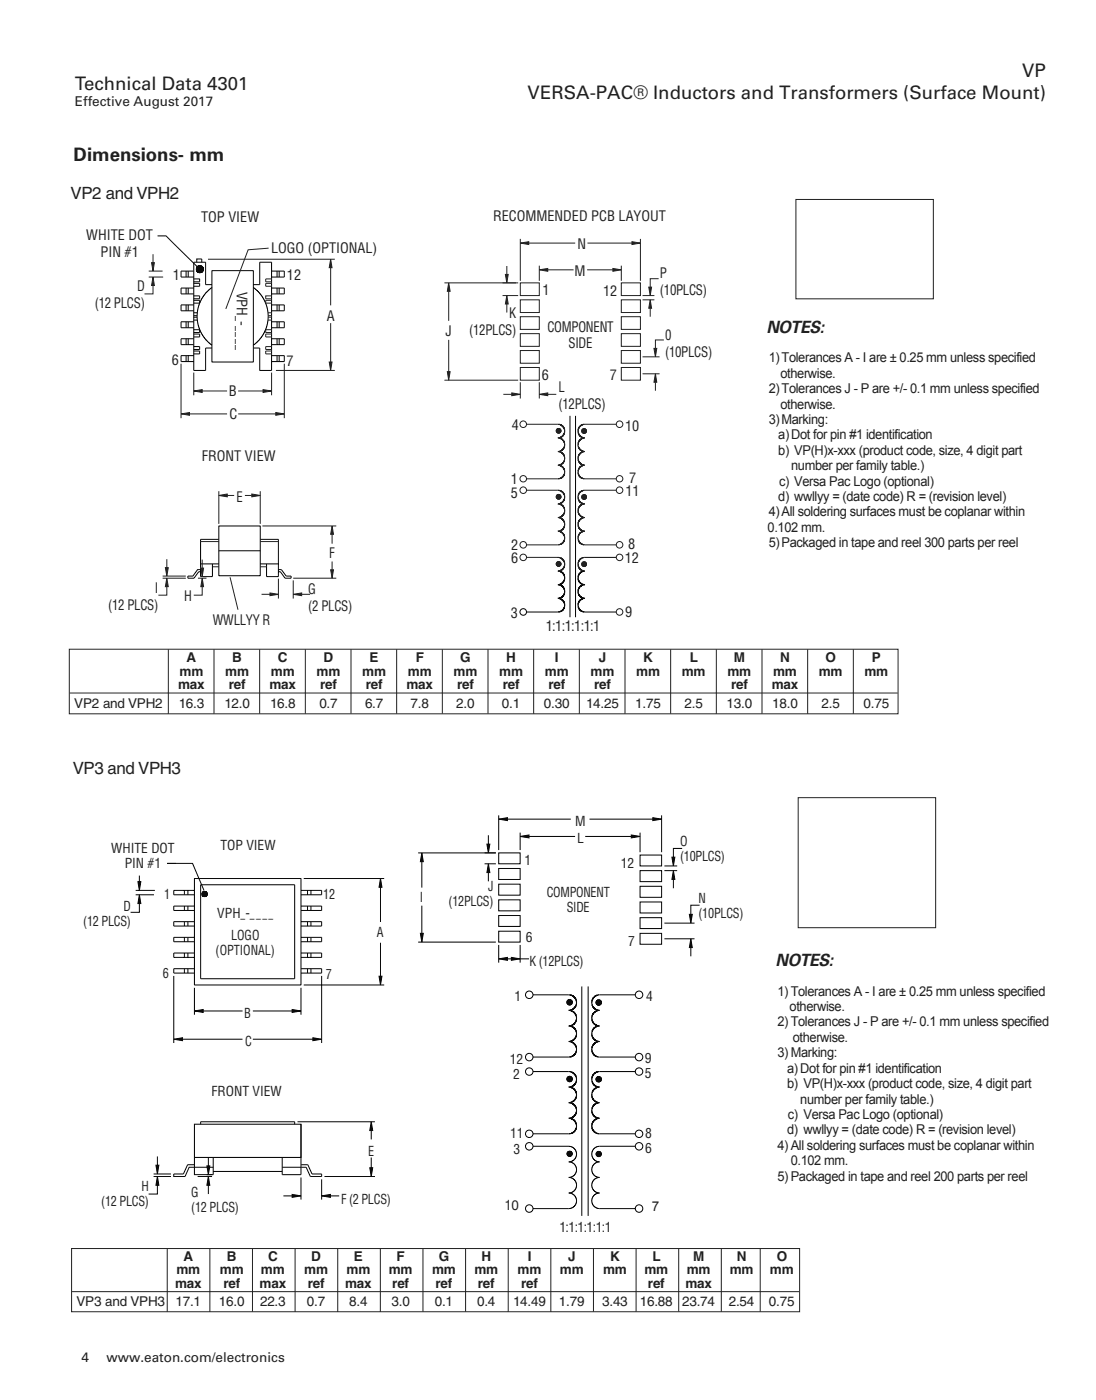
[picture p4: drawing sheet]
<svg xmlns="http://www.w3.org/2000/svg" width="229mm" height="292mm" viewBox="0 0 229 292" stroke-linecap="round" stroke-linejoin="round" font-family="sans-serif">
<defs><g id="words">
<g font-size="3.9" fill="#231f20">
<text x="213.2" y="16.1">VP</text>
<text x="15.6" y="18.7">Technical Data 4301</text>
<text x="110.1" y="20.7">VERSA-PAC® Inductors and Transformers (Surface Mount)</text>
<text x="15.4" y="33.6">Dimensions- mm</text>
</g>
<g font-size="3.5" fill="#231f20">
<text x="14.7" y="41.4">VP2 and VPH2</text>
<text x="159.9" y="69.5">NOTES:</text>
<text x="15.2" y="161.4">VP3 and VPH3</text>
<text x="161.8" y="201.6">NOTES:</text>
</g>
<g font-size="3" fill="#231f20">
<text x="42" y="46.2">TOP VIEW</text>
<text x="102.8" y="46.1">RECOMMENDED PCB LAYOUT</text>
<text x="18" y="50.2">WHITE DOT</text>
<text x="21" y="53.6">PIN #1</text>
<text x="56.5" y="52.7">LOGO (OPTIONAL)</text>
<text x="120.4" y="52">N</text>
<text x="36.1" y="58.4">1</text>
<text x="59.9" y="58.4">12</text>
<text x="119.9" y="57.6">M</text>
<text x="137.6" y="58.1">P</text>
<text x="19.8" y="64.3">(12 PLCS)</text>
<text x="28.6" y="60.8">D</text>
<text x="49.4" y="60.8" transform="rotate(90 49.4 60.8)">VPH_-____</text>
<text x="113.2" y="61.5">1</text>
<text x="125.8" y="61.7">12</text>
<text x="137.6" y="61.5">(10PLCS)</text>
<text x="68.1" y="66.9">A</text>
<text x="92.9" y="70.2">J</text>
<text x="97.9" y="69.8">(12PLCS)</text>
<text x="106.2" y="66.4">K</text>
<text x="114.2" y="69.2">COMPONENT</text>
<text x="138.7" y="71">0</text>
<text x="35.8" y="76.2">6</text>
<text x="59.8" y="76.3">7</text>
<text x="118.6" y="72.6">SIDE</text>
<text x="138.7" y="74.4">(10PLCS)</text>
<text x="47.8" y="82.6">B</text>
<text x="113" y="79.3">6</text>
<text x="116.5" y="81.8">L</text>
<text x="127.2" y="79.4">7</text>
<text x="47.8" y="87.5">C</text>
<text x="106.8" y="89.7">4</text>
<text x="116.5" y="85.3">(12PLCS)</text>
<text x="130.4" y="89.8">10</text>
<text x="42.1" y="96.2">FRONT VIEW</text>
<text x="106.5" y="101">1</text>
<text x="131.2" y="100.8">7</text>
<text x="49.3" y="104.7">E</text>
<text x="106.5" y="103.8">5</text>
<text x="130.5" y="103.6">11</text>
<text x="68.7" y="116.5">F</text>
<text x="106.6" y="114.7">2</text>
<text x="106.6" y="117.5">6</text>
<text x="130.3" y="117.4">12</text>
<text x="131" y="114.6">8</text>
<text x="32.3" y="123.8">I</text>
<text x="38.4" y="125.5">H</text>
<text x="64.3" y="123.9">G</text>
<text x="22.6" y="127.2">(12 PLCS)</text>
<text x="44.4" y="130.4">WWLLYY R</text>
<text x="64.3" y="127.4">(2 PLCS)</text>
<text x="106.5" y="128.9">3</text>
<text x="113.8" y="131.6">1:1:1:1:1:1</text>
<text x="130.4" y="128.8">9</text>
</g>
<g font-size="2.8" fill="#231f20">
<text x="15.6" y="22.1">Effective August 2017</text>
<text x="37.2" y="143.8">max</text>
<text x="37.5" y="141">mm</text>
<text x="38.9" y="138.2">A</text>
<text x="47" y="141">mm</text>
<text x="47.7" y="143.8">ref</text>
<text x="48.4" y="138.2">B</text>
<text x="56.2" y="143.8">max</text>
<text x="56.5" y="141">mm</text>
<text x="58" y="138.2">C</text>
<text x="66" y="141">mm</text>
<text x="66.8" y="143.8">ref</text>
<text x="67.5" y="138.2">D</text>
<text x="75.6" y="141">mm</text>
<text x="76.3" y="143.8">ref</text>
<text x="77.1" y="138.2">E</text>
<text x="84.8" y="143.8">max</text>
<text x="85.1" y="141">mm</text>
<text x="86.7" y="138.2">F</text>
<text x="94.6" y="141">mm</text>
<text x="95.3" y="143.8">ref</text>
<text x="96" y="138.2">G</text>
<text x="104.1" y="141">mm</text>
<text x="104.9" y="143.8">ref</text>
<text x="105.6" y="138.2">H</text>
<text x="113.6" y="141">mm</text>
<text x="114.4" y="143.8">ref</text>
<text x="115.8" y="138.2">I</text>
<text x="123.2" y="141">mm</text>
<text x="123.9" y="143.8">ref</text>
<text x="124.9" y="138.2">J</text>
<text x="132.7" y="141">mm</text>
<text x="134.2" y="138.2">K</text>
<text x="142.2" y="141">mm</text>
<text x="143.9" y="138.2">L</text>
<text x="151.7" y="141">mm</text>
<text x="152.5" y="143.8">ref</text>
<text x="153.1" y="138.2">M</text>
<text x="161" y="143.8">max</text>
<text x="161.3" y="141">mm</text>
<text x="162.7" y="138.2">N</text>
<text x="170.8" y="141">mm</text>
<text x="172.2" y="138.2">O</text>
<text x="180.3" y="141">mm</text>
<text x="181.9" y="138.2">P</text>
<text x="15.5" y="147.7">VP2 and VPH2</text>
<text x="37.3" y="147.7">16.3</text>
<text x="46.8" y="147.7">12.0</text>
<text x="56.3" y="147.7">16.8</text>
<text x="66.6" y="147.7">0.7</text>
<text x="76.1" y="147.7">6.7</text>
<text x="85.7" y="147.7">7.8</text>
<text x="95.2" y="147.7">2.0</text>
<text x="104.7" y="147.7">0.1</text>
<text x="113.5" y="147.7">0.30</text>
<text x="122.2" y="147.7">14.25</text>
<text x="132.5" y="147.7">1.75</text>
<text x="142.8" y="147.7">2.5</text>
<text x="151.6" y="147.7">13.0</text>
<text x="161.1" y="147.7">18.0</text>
<text x="171.4" y="147.7">2.5</text>
<text x="180.1" y="147.7">0.75</text>
<text x="120" y="172.3">M</text>
<text x="23.2" y="178.1">WHITE DOT</text>
<text x="46" y="177.4">TOP VIEW</text>
<text x="120.4" y="175.9">L</text>
<text x="141.8" y="176.5">O</text>
<text x="141.8" y="179.6">(10PLCS)</text>
<text x="26" y="181.2">PIN #1</text>
<text x="101.8" y="185.9">J</text>
<text x="109.4" y="180.4">1</text>
<text x="129.5" y="181.1">12</text>
<text x="25.8" y="190.1">D</text>
<text x="34.3" y="187.7">1</text>
<text x="45.3" y="191.5">VPH_-____</text>
<text x="67.4" y="187.5">12</text>
<text x="87.6" y="188.3">I</text>
<text x="93.6" y="189">(12PLCS)</text>
<text x="114" y="187.1">COMPONENT</text>
<text x="118.2" y="190.2">SIDE</text>
<text x="145.7" y="188.5">N</text>
<text x="145.7" y="191.6">(10PLCS)</text>
<text x="17.4" y="193.2">(12 PLCS)</text>
<text x="48.2" y="196.1">LOGO</text>
<text x="78.6" y="195.5">A</text>
<text x="109.7" y="196.5">6</text>
<text x="131" y="197.5">7</text>
<text x="45" y="199.2">(OPTIONAL)</text>
<text x="110.4" y="201.5">K (12PLCS)</text>
<text x="34" y="204.1">6</text>
<text x="67.9" y="204.2">7</text>
<text x="107.3" y="208.9">1</text>
<text x="134.8" y="208.8">4</text>
<text x="50.9" y="212.5">B</text>
<text x="51.1" y="218.2">C</text>
<text x="106.3" y="221.9">12</text>
<text x="134.5" y="221.7">9</text>
<text x="107" y="225.1">2</text>
<text x="134.5" y="224.9">5</text>
<text x="44.1" y="228.7">FRONT VIEW</text>
<text x="106.4" y="237.5">11</text>
<text x="134.6" y="237.3">8</text>
<text x="76.8" y="241.1">E</text>
<text x="107.1" y="240.7">3</text>
<text x="134.6" y="240.5">6</text>
<text x="21.1" y="251.6">(12 PLCS)</text>
<text x="29.5" y="248.5">H</text>
<text x="39.9" y="249.7">G</text>
<text x="71.1" y="251.2">F (2 PLCS)</text>
<text x="39.9" y="252.8">(12 PLCS)</text>
<text x="105.3" y="252.4">10</text>
<text x="116.7" y="257.1">1:1:1:1:1:1</text>
<text x="136" y="252.6">7</text>
<text x="38.3" y="263.1">A</text>
<text x="47.3" y="263.1">B</text>
<text x="55.9" y="263.1">C</text>
<text x="64.9" y="263.1">D</text>
<text x="73.8" y="263.1">E</text>
<text x="82.7" y="263.1">F</text>
<text x="91.5" y="263.1">G</text>
<text x="100.4" y="263.1">H</text>
<text x="110.1" y="263.1">I</text>
<text x="118.5" y="263.1">J</text>
<text x="127.3" y="263.1">K</text>
<text x="136.1" y="263.1">L</text>
<text x="144.6" y="263.1">M</text>
<text x="153.7" y="263.1">N</text>
<text x="162" y="263.1">O</text>
<text x="36.5" y="268.7">max</text>
<text x="36.8" y="265.9">mm</text>
<text x="45.9" y="265.9">mm</text>
<text x="46.6" y="268.7">ref</text>
<text x="54.1" y="268.7">max</text>
<text x="54.4" y="265.9">mm</text>
<text x="63.5" y="265.9">mm</text>
<text x="64.2" y="268.7">ref</text>
<text x="72" y="268.7">max</text>
<text x="72.3" y="265.9">mm</text>
<text x="81.1" y="265.9">mm</text>
<text x="81.8" y="268.7">ref</text>
<text x="90.1" y="265.9">mm</text>
<text x="90.8" y="268.7">ref</text>
<text x="98.9" y="265.9">mm</text>
<text x="99.7" y="268.7">ref</text>
<text x="108" y="265.9">mm</text>
<text x="108.7" y="268.7">ref</text>
<text x="116.8" y="265.9">mm</text>
<text x="125.8" y="265.9">mm</text>
<text x="134.4" y="265.9">mm</text>
<text x="135.2" y="268.7">ref</text>
<text x="143" y="268.7">max</text>
<text x="143.3" y="265.9">mm</text>
<text x="152.2" y="265.9">mm</text>
<text x="160.6" y="265.9">mm</text>
<text x="16" y="272.6">VP3 and VPH3</text>
<text x="36.6" y="272.6">17.1</text>
<text x="45.7" y="272.6">16.0</text>
<text x="54.2" y="272.6">22.3</text>
<text x="64" y="272.6">0.7</text>
<text x="72.8" y="272.6">8.4</text>
<text x="81.7" y="272.6">3.0</text>
<text x="90.7" y="272.6">0.1</text>
<text x="99.5" y="272.6">0.4</text>
<text x="107" y="272.6">14.49</text>
<text x="116.6" y="272.6">1.79</text>
<text x="125.6" y="272.6">3.43</text>
<text x="133.5" y="272.6">16.88 23.74</text>
<text x="152" y="272.6">2.54</text>
<text x="160.4" y="272.6">0.75</text>
<text x="17" y="284.1">4</text>
<text x="22.2" y="284.2">www.eaton.com/electronics</text>
</g>
<g font-size="2.8" fill="#221e1f">
<text x="160.3" y="75.6">1)Tolerances A - I are ± 0.25 mm unless specified</text>
<text x="160.3" y="82">2)Tolerances J - P are +/- 0.1 mm unless specified</text>
<text x="162.8" y="78.8">otherwise.</text>
<text x="160.3" y="88.5">3)Marking:</text>
<text x="162.8" y="85.2">otherwise.</text>
<text x="162.3" y="94.9">b) VP(H)x-xxx (product code, size, 4 digit part</text>
<text x="162.3" y="91.7">a)Dot for pin #1 identification</text>
<text x="162.5" y="101.3">c) Versa Pac Logo (optional)</text>
<text x="165" y="98.1">number per family table.)</text>
<text x="160.3" y="107.8">4)All soldering surfaces must be coplanar within</text>
<text x="162.3" y="104.5">d) wwllyy = (date code) R = (revision level)</text>
<text x="160.1" y="111">0.102 mm.</text>
<text x="160.3" y="114.2">5)Packaged in tape and reel 300 parts per reel</text>
<text x="162.2" y="207.7">1)Tolerances A - I are ± 0.25 mm unless specified</text>
<text x="162.2" y="214.2">2)Tolerances J - P are +/- 0.1 mm unless specified</text>
<text x="164.7" y="210.9">otherwise.</text>
<text x="162.2" y="220.6">3)Marking:</text>
<text x="165.4" y="217.4">otherwise.</text>
<text x="164.2" y="223.8">a)Dot for pin #1 identification</text>
<text x="164.2" y="227">b) VP(H)x-xxx (product code, size, 4 digit part</text>
<text x="164.3" y="233.5">c) Versa Pac Logo (optional)</text>
<text x="166.9" y="230.3">number per family table.)</text>
<text x="162.2" y="239.9">4)All soldering surfaces must be coplanar within</text>
<text x="164.2" y="236.7">d) wwllyy = (date code) R = (revision level)</text>
<text x="164.9" y="243.1">0.102 mm.</text>
<text x="162.2" y="246.3">5)Packaged in tape and reel 200 parts per reel</text>
</g>
</g></defs>
<path d="M166 41.6h28.7v20.7h-28.7z" fill="none" stroke="#231f20" stroke-width=".21"/>
<g fill="none" stroke="#000" stroke-width=".21">
<path d="M32.9 49.2h1.7l6.9 6.8M38.8 56.6v1.2M39.3 56.6v1.2M40.4 58.2h1.2v.6h-1.2M40.4 59.1h1.2v.6h-1.2M40.4 56.6h-2.6v1.2h2.6M40.4 54.7v22.6h2.5v-4.7h1.3M42.9 54.7v4.7M44.2 60l-1.4 1.2-.8 1.3-.6 1.6-.3 1.7 .2 1.7 .7 2 1 1.4 1.2 1.1M44.2 56.5h8.6v19h-8.6zM52.8 60l1.3 1.1 .9 1.4 .7 1.4 .2 1.7-.1 1.8-.5 1.7-1.1 1.6-1.4 1.3M56.6 54.7v22.6h-2.4v-4.7h-1.4"/>
<path d="M38.8 60.1v1.2M38.8 63.6v1.2M38.8 67.1v1.3M38.8 70.7v1.2M38.8 74.2v1.2M39.3 60.1v1.2M39.3 63.6v1.2M39.3 67.1v1.3M39.3 70.7v1.2M39.3 74.2v1.2M40.4 61.7h1.2v.6h-1.2M40.4 62.7h1.2v.5h-1.2"/>
<path d="M40.4 68.8h1.2v.6h-1.2M40.4 69.7h1.2v.6h-1.2M40.4 72.3h1.2v.6h-1.2M40.4 73.2h1.2v.6h-1.2M40.4 66.8h.8M40.4 66.2h.7M40.4 65.9h.7M40.4 65.3h.8M40.4 60.1h-2.6v1.2h2.6M40.4 63.6h-2.6v1.2h2.6M40.4 67.1h-2.6v1.3h2.6M40.4 70.7h-2.6v1.2h2.6"/>
<path d="M40.4 74.2h-2.6v1.2h2.6M56.6 63.6h2.7v1.2h-2.7M56.6 67.1h2.7v1.3h-2.7M56.6 70.7h2.7v1.2h-2.7M56.6 74.2h2.7v1.2h-2.7M57.8 60.1v1.2M57.8 63.6v1.2M57.8 67.1v1.3M57.8 70.7v1.2M57.8 74.2v1.2M58.2 60.1v1.2M58.2 63.6v1.2"/>
<path d="M58.2 67.1v1.3M58.2 70.7v1.2M58.2 74.2v1.2M59.3 60.1v1.2h-2.7M41.8 118.8h-.6l-1 1.4h-1v.4h1.3l.9-1.3h.4M41.8 117.7h3.8M45.6 109.7h8.7v10.4h-8.7zM45.6 114.9h8.7M45.6 112.5h-3.8v7.8h2.5v-2.6M54.3 112.5h3.8v7.8h-2.5v-2.6M54.3 117.7h3.8M58.1 118.8h.6l1 1.4h1v.4h-1.2l-1-1.3h-.4"/>
</g>
<circle cx="41.7" cy="56.2" r=".72" fill="#231f20"/>
<g fill="none" stroke="#000" stroke-width=".21">
<path d="M40.4 54.7h2.5M41.4 55.5l-.4 .4M41.6 55.5l-.6 .6M41.7 55.5l-.7 .8M41.9 55.5l-.9 .9M42 55.5l-.9 1M42.1 54.7v-.7h-1.1v.7M42.1 55.6l-1 1M42.2 55.7l-1 1M42.2 55.8l-1 .9M42.3 55.8l-.9 1M42.3 56.5l-.3 .3"/>
<path d="M42.4 56l-.9 .8M42.4 56.1l-.8 .8M42.4 56.2l-.7 .7M42.9 59.4h1.3M56.6 54.7h-2.4v4.7h-1.4M56.6 56.6h2.7v1.2h-2.7M57.8 56.6v1.2M58.2 56.6v1.2M56.6 60.1h2.7"/>
<circle cx="41.7" cy="56.2" r=".72"/>
<circle cx="41.7" cy="56.2" r=".71"/>
</g>
<g fill="none" stroke="#231f20" stroke-width=".21">
<path d="M43.4 54.1h26.4M56.6 58.2h-1.2v.6h1.2M56.6 59.1h-1.2v.6h1.2M69 55.8v7.9M55.9 66.8h.7M55.9 65.3h.7M55.9 65.9h.7M55.9 66.2h.7M56.6 61.7h-1.2v.6h1.2M56.6 62.7h-1.2v.5h1.2M56.6 68.8h-1.2v.6h1.2M56.6 69.7h-1.2v.6h1.2"/>
<path d="M56.6 72.3h-1.2v.6h1.2M56.6 73.2h-1.2v.6h1.2M57.6 77.3h12.2M69 67.4v8.1"/>
</g>
<path d="M69 54.1l.3 1.7h-.6z" fill="#231f20"/>
<path d="M69 54.1l.3 1.7h-.6z" fill="none" stroke="#231f20" stroke-width=".21"/>
<path d="M68.7 75.5h.6l-.3 1.8z" fill="#231f20"/>
<path d="M31 57.8h3M31 56.6h2.9M31.9 59.6v1.7h-1.8M31.9 53v1.8M68.7 75.5h.6l-.3 1.8z" fill="none" stroke="#231f20" stroke-width=".21"/>
<path d="M31.6 54.8h.6l-.3 1.8z" fill="#231f20"/>
<path d="M31.6 54.8h.6l-.3 1.8z" fill="none" stroke="#231f20" stroke-width=".21"/>
<path d="M31.9 57.8l.3 1.8h-.6z" fill="#231f20"/>
<path d="M31.9 57.8l.3 1.8h-.6zM40.4 77.7v4.8M56.6 77.7v4.8M42.2 81.6h5.2M49.7 81.6h5.2" fill="none" stroke="#231f20" stroke-width=".21"/>
<path d="M40.4 81.6l1.8-.3v.6z" fill="#231f20"/>
<path d="M40.4 81.6l1.8-.3v.6z" fill="none" stroke="#231f20" stroke-width=".21"/>
<path d="M54.9 81.3l1.7 .3-1.7 .3z" fill="#231f20"/>
<path d="M37.8 75.9v11.3M59.3 75.9v11.3M39.5 86.4h7.9M49.7 86.4h7.8M54.9 81.3l1.7 .3-1.7 .3z" fill="none" stroke="#231f20" stroke-width=".21"/>
<path d="M37.8 86.4l1.7-.3v.5z" fill="#231f20"/>
<path d="M37.8 86.4l1.7-.3v.5z" fill="none" stroke="#231f20" stroke-width=".21"/>
<path d="M57.5 86.1l1.8 .3-1.8 .2z" fill="#231f20"/>
<path d="M57.5 86.1l1.8 .3-1.8 .2zM45.6 102.5v6.8M47.4 103.4h1.4M51.1 103.4h1.4M54.3 102.5v6.8" fill="none" stroke="#231f20" stroke-width=".21"/>
<path d="M45.6 103.4l1.8-.3v.6z" fill="#231f20"/>
<path d="M45.6 103.4l1.8-.3v.6z" fill="none" stroke="#231f20" stroke-width=".21"/>
<path d="M52.5 103.1l1.8 .3-1.8 .3z" fill="#231f20"/>
<path d="M52.5 103.1l1.8 .3-1.8 .3zM54.7 109.7h15.4M69.3 111.5v1.9M69.3 117.1v1.8M61.2 120.6h8.9" fill="none" stroke="#231f20" stroke-width=".21"/>
<path d="M69.3 109.7l.3 1.8h-.6z" fill="#231f20"/>
<path d="M69.3 109.7l.3 1.8h-.6z" fill="none" stroke="#231f20" stroke-width=".21"/>
<path d="M69 118.9h.6l-.3 1.7z" fill="#231f20"/>
<path d="M69 118.9h.6l-.3 1.7zM54.5 124h1.8M58.1 120.7v4.2M61.2 121.1v3.8M62.9 124h1.8" fill="none" stroke="#231f20" stroke-width=".21"/>
<path d="M56.3 123.7l1.8 .3-1.8 .3z" fill="#231f20"/>
<path d="M56.3 123.7l1.8 .3-1.8 .3z" fill="none" stroke="#231f20" stroke-width=".21"/>
<path d="M61.2 124l1.7-.3v.6z" fill="#231f20"/>
<path d="M42.2 116.8v1.7M41.3 120.6h1.8M42.2 122.4v1.8h-1.8M42.3 120.3h.8M61.2 124l1.7-.3v.6z" fill="none" stroke="#231f20" stroke-width=".21"/>
<path d="M41.9 118.5h.6l-.3 1.8z" fill="#231f20"/>
<path d="M41.9 118.5h.6l-.3 1.8z" fill="none" stroke="#231f20" stroke-width=".21"/>
<path d="M42.2 120.6l.3 1.8h-.6z" fill="#231f20"/>
<path d="M34.8 116.7v1.7M33.9 120.2h4.9M33.9 120.6h4.9M34.8 122.4v1.8h-1.8M42.2 120.6l.3 1.8h-.6z" fill="none" stroke="#231f20" stroke-width=".21"/>
<path d="M34.5 118.4h.6l-.3 1.8z" fill="#231f20"/>
<path d="M34.5 118.4h.6l-.3 1.8z" fill="none" stroke="#231f20" stroke-width=".21"/>
<path d="M34.8 120.6l.3 1.8h-.6z" fill="#231f20"/>
<path d="M56 51.8l-4.2 .3-4.7 12.4M41.8 113h3.8M44.4 118.3h1.3M54.3 113h3.8M54.3 118.3h1.3M34.8 120.6l.3 1.8h-.6zM48 120.4l1.6 6.8" fill="none" stroke="#231f20" stroke-width=".21"/>
<g fill="none" stroke="#000" stroke-width=".21">
<path d="M118.9 86.8v42M120 86.8v42M116.4 119.1l.9 .4 .5 .8-.1 .7-.3 .5-.4 .4-.6 .1 .8 .3 .6 .9v.6l-.4 .6-.5 .3-.5 .1 .8 .3 .5 .7 .1 .7-.4 .7-.9 .5h-6.7M122 119.1l-.9 .4-.4 .5-.1 .5 .3 1 .5 .4 .6 .1M122 116.3h6.5M122 124.8l-.9 .3-.4 .6-.1 .5 .3 1 .5 .4 .6 .1M122 122l-.6 .1-.4 .3-.4 1 .3 1 .6 .4h.5M122 127.7h6.5"/>
<circle cx="109.1" cy="127.7" r=".69"/>
</g>
<path d="M116 117.6l.5 .1z" fill="#231f20"/>
<path d="M116 117.6l.5 .1z" fill="none" stroke="#231f20" stroke-width=".21"/>
<path d="M116 117.7l.5-.1z" fill="#231f20"/>
<path d="M116 117.7l.5-.1z" fill="none" stroke="#231f20" stroke-width=".21"/>
<path d="M116 117.8l.5-.1-.4 .2z" fill="#231f20"/>
<path d="M116 117.8l.5-.1-.4 .2z" fill="none" stroke="#231f20" stroke-width=".21"/>
<path d="M116.1 117.9l.4-.2z" fill="#231f20"/>
<path d="M116.1 117.9l.4-.2z" fill="none" stroke="#231f20" stroke-width=".21"/>
<path d="M116.1 117.9l.4-.2z" fill="#231f20"/>
<path d="M116.1 117.9l.4-.2z" fill="none" stroke="#231f20" stroke-width=".21"/>
<path d="M116.2 118l.3-.3z" fill="#231f20"/>
<path d="M116.2 118l.3-.3z" fill="none" stroke="#231f20" stroke-width=".21"/>
<path d="M116.5 117.7l-.2 .4z" fill="#231f20"/>
<path d="M116.5 117.7l-.2 .4z" fill="none" stroke="#231f20" stroke-width=".21"/>
<path d="M116.5 117.7l-.1 .4z" fill="#231f20"/>
<path d="M116.5 117.7l-.1 .4z" fill="none" stroke="#231f20" stroke-width=".21"/>
<path d="M116.5 117.7l-.1 .4z" fill="#231f20"/>
<path d="M116.5 117.7l-.1 .4z" fill="none" stroke="#231f20" stroke-width=".21"/>
<path d="M116.5 117.7l.1 .4z" fill="#231f20"/>
<path d="M116.5 117.7l.1 .4z" fill="none" stroke="#231f20" stroke-width=".21"/>
<path d="M116.5 117.7l.1 .4z" fill="#231f20"/>
<path d="M116.5 117.7l.1 .4z" fill="none" stroke="#231f20" stroke-width=".21"/>
<path d="M116.5 117.7l.2 .4z" fill="#231f20"/>
<path d="M116.5 117.7l.2 .4z" fill="none" stroke="#231f20" stroke-width=".21"/>
<path d="M116.5 117.7l.3 .3z" fill="#231f20"/>
<path d="M116.5 117.7l.3 .3z" fill="none" stroke="#231f20" stroke-width=".21"/>
<path d="M116.5 117.7l.4 .2z" fill="#231f20"/>
<path d="M116.5 117.7l.4 .2z" fill="none" stroke="#231f20" stroke-width=".21"/>
<path d="M116.5 117.7l.4 .2z" fill="#231f20"/>
<path d="M116.5 117.7l.4 .2z" fill="none" stroke="#231f20" stroke-width=".21"/>
<path d="M116.5 117.7l.5 .1z" fill="#231f20"/>
<path d="M116.5 117.7l.5 .1z" fill="none" stroke="#231f20" stroke-width=".21"/>
<path d="M116.5 117.7l.5 .1z" fill="#231f20"/>
<path d="M116.5 117.7l.5 .1z" fill="none" stroke="#231f20" stroke-width=".21"/>
<path d="M116.5 117.7l.5-.1z" fill="#231f20"/>
<path d="M116.5 117.7l.5-.1z" fill="none" stroke="#231f20" stroke-width=".21"/>
<path d="M116.5 117.7l.5-.1z" fill="#231f20"/>
<path d="M116.5 117.7l.5-.1z" fill="none" stroke="#231f20" stroke-width=".21"/>
<path d="M116.5 117.7l.4-.3z" fill="#231f20"/>
<path d="M116.5 117.7l.4-.3z" fill="none" stroke="#231f20" stroke-width=".21"/>
<path d="M116.5 117.7l.4-.3z" fill="#231f20"/>
<path d="M116.5 117.7l.4-.3z" fill="none" stroke="#231f20" stroke-width=".21"/>
<path d="M116.8 117.3h.1l-.4 .4z" fill="#231f20"/>
<path d="M116.8 117.3h.1l-.4 .4z" fill="none" stroke="#231f20" stroke-width=".21"/>
<path d="M116.7 117.2l-.2 .5z" fill="#231f20"/>
<path d="M116.7 117.2l-.2 .5z" fill="none" stroke="#231f20" stroke-width=".21"/>
<path d="M116.6 117.2l-.1 .5z" fill="#231f20"/>
<path d="M116.6 117.2l-.1 .5z" fill="none" stroke="#231f20" stroke-width=".21"/>
<path d="M116.5 117.2v.5z" fill="#231f20"/>
<path d="M116.5 117.2v.5z" fill="none" stroke="#231f20" stroke-width=".21"/>
<path d="M116.4 117.2h.1v.5z" fill="#231f20"/>
<path d="M116.4 117.2h.1v.5z" fill="none" stroke="#231f20" stroke-width=".21"/>
<path d="M116.3 117.2l.2 .5z" fill="#231f20"/>
<path d="M116.3 117.2l.2 .5z" fill="none" stroke="#231f20" stroke-width=".21"/>
<path d="M116.3 117.3l.2 .4z" fill="#231f20"/>
<path d="M116.3 117.3l.2 .4z" fill="none" stroke="#231f20" stroke-width=".21"/>
<path d="M116.2 117.3l.3 .4z" fill="#231f20"/>
<path d="M116.2 117.3l.3 .4z" fill="none" stroke="#231f20" stroke-width=".21"/>
<path d="M116.2 117.3l.3 .4z" fill="#231f20"/>
<path d="M116.2 117.3l.3 .4z" fill="none" stroke="#231f20" stroke-width=".21"/>
<path d="M116.1 117.4l.4 .3z" fill="#231f20"/>
<path d="M116.1 117.4l.4 .3z" fill="none" stroke="#231f20" stroke-width=".21"/>
<path d="M116.1 117.5l.4 .2z" fill="#231f20"/>
<g fill="none" stroke="#231f20" stroke-width=".21">
<path d="M109.8 116.3h6.7l.4 .1 .7 .7 .2 .9-.6 .9-.8 .2M116.1 117.5l.4 .2zM122 116.3l-1 .3-.3 .5-.1 .6 .3 .9 .5 .5h.6"/>
<circle cx="109.1" cy="116.3" r=".68"/>
</g>
<path d="M121.8 117.7l.5-.1z" fill="#231f20"/>
<path d="M121.8 117.7l.5-.1z" fill="none" stroke="#231f20" stroke-width=".21"/>
<path d="M121.8 117.7l.5 .1z" fill="#231f20"/>
<path d="M121.8 117.7l.5 .1z" fill="none" stroke="#231f20" stroke-width=".21"/>
<path d="M121.8 117.7l.5 .2z" fill="#231f20"/>
<path d="M121.8 117.7l.5 .2z" fill="none" stroke="#231f20" stroke-width=".21"/>
<path d="M121.8 117.7l.5 .2z" fill="#231f20"/>
<path d="M121.8 117.7l.5 .2z" fill="none" stroke="#231f20" stroke-width=".21"/>
<path d="M121.8 117.7l.4 .3z" fill="#231f20"/>
<path d="M121.8 117.7l.4 .3z" fill="none" stroke="#231f20" stroke-width=".21"/>
<path d="M121.8 117.7l.3 .4z" fill="#231f20"/>
<path d="M121.8 117.7l.3 .4z" fill="none" stroke="#231f20" stroke-width=".21"/>
<path d="M121.8 117.7l.3 .4z" fill="#231f20"/>
<path d="M121.8 117.7l.3 .4z" fill="none" stroke="#231f20" stroke-width=".21"/>
<path d="M121.8 117.7l.1 .5z" fill="#231f20"/>
<path d="M121.8 117.7l.1 .5z" fill="none" stroke="#231f20" stroke-width=".21"/>
<path d="M121.8 117.7l.1 .5z" fill="#231f20"/>
<path d="M121.8 117.7l.1 .5z" fill="none" stroke="#231f20" stroke-width=".21"/>
<path d="M121.8 117.7v.5z" fill="#231f20"/>
<path d="M121.8 117.7v.5z" fill="none" stroke="#231f20" stroke-width=".21"/>
<path d="M121.8 117.7v.5z" fill="#231f20"/>
<path d="M121.8 117.7v.5z" fill="none" stroke="#231f20" stroke-width=".21"/>
<path d="M121.8 117.7l-.2 .4z" fill="#231f20"/>
<path d="M121.8 117.7l-.2 .4z" fill="none" stroke="#231f20" stroke-width=".21"/>
<path d="M121.5 118l.3-.3z" fill="#231f20"/>
<path d="M121.5 118l.3-.3z" fill="none" stroke="#231f20" stroke-width=".21"/>
<path d="M121.4 118l.4-.3z" fill="#231f20"/>
<path d="M121.4 118l.4-.3z" fill="none" stroke="#231f20" stroke-width=".21"/>
<path d="M121.4 117.9l.4-.2z" fill="#231f20"/>
<path d="M121.4 117.9l.4-.2z" fill="none" stroke="#231f20" stroke-width=".21"/>
<path d="M121.4 117.8l.4-.1z" fill="#231f20"/>
<path d="M121.4 117.8l.4-.1z" fill="none" stroke="#231f20" stroke-width=".21"/>
<path d="M121.4 117.7h.4l-.4 .1z" fill="#231f20"/>
<path d="M121.4 117.7h.4l-.4 .1z" fill="none" stroke="#231f20" stroke-width=".21"/>
<path d="M121.4 117.6l.4 .1z" fill="#231f20"/>
<path d="M121.4 117.6l.4 .1z" fill="none" stroke="#231f20" stroke-width=".21"/>
<path d="M121.4 117.5l.4 .2z" fill="#231f20"/>
<path d="M121.4 117.5l.4 .2z" fill="none" stroke="#231f20" stroke-width=".21"/>
<path d="M121.4 117.4l.4 .3z" fill="#231f20"/>
<path d="M121.4 117.4l.4 .3z" fill="none" stroke="#231f20" stroke-width=".21"/>
<path d="M121.5 117.4l.3 .3-.4-.3z" fill="#231f20"/>
<path d="M121.5 117.4l.3 .3-.4-.3z" fill="none" stroke="#231f20" stroke-width=".21"/>
<path d="M121.5 117.4l.3 .3z" fill="#231f20"/>
<path d="M121.5 117.4l.3 .3z" fill="none" stroke="#231f20" stroke-width=".21"/>
<path d="M121.6 117.3l.2 .4z" fill="#231f20"/>
<path d="M121.6 117.3l.2 .4z" fill="none" stroke="#231f20" stroke-width=".21"/>
<path d="M121.6 117.3l.2-.1v.5z" fill="#231f20"/>
<path d="M121.6 117.3l.2-.1v.5z" fill="none" stroke="#231f20" stroke-width=".21"/>
<path d="M121.8 117.2v.5z" fill="#231f20"/>
<path d="M121.8 117.2v.5z" fill="none" stroke="#231f20" stroke-width=".21"/>
<path d="M121.8 117.2v.5z" fill="#231f20"/>
<path d="M121.8 117.2v.5z" fill="none" stroke="#231f20" stroke-width=".21"/>
<path d="M121.9 117.2l-.1 .5z" fill="#231f20"/>
<path d="M121.9 117.2l-.1 .5z" fill="none" stroke="#231f20" stroke-width=".21"/>
<path d="M122 117.3l-.2 .4z" fill="#231f20"/>
<path d="M122 117.3l-.2 .4z" fill="none" stroke="#231f20" stroke-width=".21"/>
<path d="M122.1 117.3l-.3 .4z" fill="#231f20"/>
<path d="M122.1 117.3l-.3 .4z" fill="none" stroke="#231f20" stroke-width=".21"/>
<path d="M122.2 117.4l-.4 .3z" fill="#231f20"/>
<path d="M122.2 117.4l-.4 .3z" fill="none" stroke="#231f20" stroke-width=".21"/>
<path d="M121.8 117.7l.5-.2z" fill="#231f20"/>
<path d="M121.8 117.7l.5-.2z" fill="none" stroke="#231f20" stroke-width=".21"/>
<path d="M121.8 117.7l.5-.2z" fill="#231f20"/>
<g fill="none" stroke="#231f20" stroke-width=".21">
<path d="M92.7 59h15.4M108.5 59h4v2.7h-4zM129.6 59h4v2.7h-4zM92.7 79.3h15.4M93.6 60.8v6.1M93.6 70.9v6.6M108.5 62.6h4v2.6h-4zM108.5 66.1h4v2.6h-4zM108.5 69.6h4v2.7h-4zM108.5 73.1h4v2.7h-4zM108.5 76.7h4v2.6h-4zM129.6 69.6h4v2.7h-4z"/>
<path d="M129.6 76.7h4v2.6h-4zM129.6 73.1h4v2.7h-4zM129.6 66.1h4v2.6h-4zM129.6 62.6h4v2.6h-4zM121.8 117.7l.5-.2z"/>
<circle cx="129.2" cy="116.3" r=".68"/>
<circle cx="129.2" cy="127.7" r=".69"/>
</g>
<path d="M93.6 59l.3 1.8h-.6z" fill="#231f20"/>
<path d="M93.6 59l.3 1.8h-.6z" fill="none" stroke="#231f20" stroke-width=".21"/>
<path d="M93.3 77.5h.6l-.3 1.8z" fill="#231f20"/>
<path d="M104.8 59h2.8M105.7 55.5v1.8M93.3 77.5h.6l-.3 1.8zM104.8 61.7h3.3M105.7 63.4v1.8" fill="none" stroke="#231f20" stroke-width=".21"/>
<path d="M105.4 57.3h.6l-.3 1.7z" fill="#231f20"/>
<path d="M105.4 57.3h.6l-.3 1.7z" fill="none" stroke="#231f20" stroke-width=".21"/>
<path d="M105.7 61.7l.3 1.7h-.6z" fill="#231f20"/>
<path d="M108.5 49.8v8.8M110.3 50.7h9.7M122.5 50.7h9.3M133.6 49.8v8.8M105.7 61.7l.3 1.7h-.6z" fill="none" stroke="#231f20" stroke-width=".21"/>
<path d="M108.5 50.7l1.8-.3v.6z" fill="#231f20"/>
<path d="M108.5 50.7l1.8-.3v.6z" fill="none" stroke="#231f20" stroke-width=".21"/>
<path d="M131.8 50.4l1.8 .3-1.8 .3z" fill="#231f20"/>
<path d="M112.5 55.4v3.2M114.2 56.3h5.4M122.5 56.3h5.3M129.6 55.4v3.2M131.8 50.4l1.8 .3-1.8 .3z" fill="none" stroke="#231f20" stroke-width=".21"/>
<path d="M112.5 56.3l1.7-.3v.6z" fill="#231f20"/>
<path d="M112.5 56.3l1.7-.3v.6z" fill="none" stroke="#231f20" stroke-width=".21"/>
<path d="M127.8 56l1.8 .3-1.8 .3z" fill="#231f20"/>
<path d="M127.8 56l1.8 .3-1.8 .3zM108.5 79.8v3.3M112.5 79.8v3.3M105 82.3h1.7M114.2 82.3h1.8" fill="none" stroke="#231f20" stroke-width=".21"/>
<path d="M106.7 82l1.8 .3-1.8 .3z" fill="#231f20"/>
<path d="M106.7 82l1.8 .3-1.8 .3z" fill="none" stroke="#231f20" stroke-width=".21"/>
<path d="M112.5 82.3l1.7-.3v.6z" fill="#231f20"/>
<path d="M134 78h3.6M134 74.5h3.6M136.7 79.8v1.7M138.5 70.9h-1.8v1.8M112.5 82.3l1.7-.3v.6z" fill="none" stroke="#231f20" stroke-width=".21"/>
<path d="M136.7 78l.3 1.8h-.6z" fill="#231f20"/>
<path d="M136.7 78l.3 1.8h-.6z" fill="none" stroke="#231f20" stroke-width=".21"/>
<path d="M136.4 72.7h.6l-.3 1.8z" fill="#231f20"/>
<path d="M137.4 58.1h-1.8v1.8M134 61.7h2.5M134 62.6h2.5M135.6 64.3v1.8M136.4 72.7h.6l-.3 1.8z" fill="none" stroke="#231f20" stroke-width=".21"/>
<path d="M135.6 62.6l.3 1.7h-.6z" fill="#231f20"/>
<path d="M135.6 62.6l.3 1.7h-.6z" fill="none" stroke="#231f20" stroke-width=".21"/>
<path d="M135.3 59.9h.6l-.3 1.8z" fill="#231f20"/>
<g fill="none" stroke="#231f20" stroke-width=".21">
<path d="M135.3 59.9h.6l-.3 1.8zM109.8 102.3h6.8l.8 .5 .4 .9-.4 1-.5 .3-.5 .1 .9 .4 .5 .8-.1 .7-.3 .5-.5 .4-.5 .1 .9 .3 .5 .8-.1 .7-.3 .6-.5 .3-.5 .1 .7 .2 .5 .5 .2 .8-.3 .8-.5 .4-.5 .2h-6.7M122 110.8l-.9 .3-.3 .4-.2 .7 .3 1 .5 .3 .6 .2M122 105.1l-.5 .1-.5 .4-.4 .9 .1 .6 .3 .5 .4 .3 .6 .1M122 108l-.9 .3-.3 .4-.2 .7 .3 1 .5 .3 .6 .1M122 102.3h6.5M122 113.7h6.5"/>
<circle cx="109.1" cy="113.7" r=".69"/>
<circle cx="109.1" cy="102.3" r=".68"/>
</g>
<path d="M116 103.6l.5 .1z" fill="#231f20"/>
<path d="M116 103.6l.5 .1z" fill="none" stroke="#231f20" stroke-width=".21"/>
<path d="M116 103.7l.5-.1-.5 .2z" fill="#231f20"/>
<path d="M116 103.7l.5-.1-.5 .2z" fill="none" stroke="#231f20" stroke-width=".21"/>
<path d="M116 103.8l.5-.1z" fill="#231f20"/>
<path d="M116 103.8l.5-.1z" fill="none" stroke="#231f20" stroke-width=".21"/>
<path d="M116.1 103.8l.4-.1z" fill="#231f20"/>
<path d="M116.1 103.8l.4-.1z" fill="none" stroke="#231f20" stroke-width=".21"/>
<path d="M116.1 103.9l.4-.2z" fill="#231f20"/>
<path d="M116.1 103.9l.4-.2z" fill="none" stroke="#231f20" stroke-width=".21"/>
<path d="M116.5 103.7l-.3 .3z" fill="#231f20"/>
<path d="M116.5 103.7l-.3 .3z" fill="none" stroke="#231f20" stroke-width=".21"/>
<path d="M116.5 103.7l-.2 .4z" fill="#231f20"/>
<path d="M116.5 103.7l-.2 .4z" fill="none" stroke="#231f20" stroke-width=".21"/>
<path d="M116.5 103.7l-.1 .4z" fill="#231f20"/>
<path d="M116.5 103.7l-.1 .4z" fill="none" stroke="#231f20" stroke-width=".21"/>
<path d="M116.5 103.7l-.1 .4z" fill="#231f20"/>
<path d="M116.5 103.7l-.1 .4z" fill="none" stroke="#231f20" stroke-width=".21"/>
<path d="M116.5 103.7l.1 .4z" fill="#231f20"/>
<path d="M116.5 103.7l.1 .4z" fill="none" stroke="#231f20" stroke-width=".21"/>
<path d="M116.5 103.7l.1 .4z" fill="#231f20"/>
<path d="M116.5 103.7l.1 .4z" fill="none" stroke="#231f20" stroke-width=".21"/>
<path d="M116.5 103.7l.3 .4z" fill="#231f20"/>
<path d="M116.5 103.7l.3 .4z" fill="none" stroke="#231f20" stroke-width=".21"/>
<path d="M116.5 103.7l.3 .4z" fill="#231f20"/>
<path d="M116.5 103.7l.3 .4z" fill="none" stroke="#231f20" stroke-width=".21"/>
<path d="M116.5 103.7l.4 .2z" fill="#231f20"/>
<path d="M116.5 103.7l.4 .2z" fill="none" stroke="#231f20" stroke-width=".21"/>
<path d="M116.5 103.7l.4 .2z" fill="#231f20"/>
<path d="M116.5 103.7l.4 .2z" fill="none" stroke="#231f20" stroke-width=".21"/>
<path d="M116.5 103.7l.5 .1z" fill="#231f20"/>
<path d="M116.5 103.7l.5 .1z" fill="none" stroke="#231f20" stroke-width=".21"/>
<path d="M116.5 103.7l.5 .1z" fill="#231f20"/>
<path d="M116.5 103.7l.5 .1z" fill="none" stroke="#231f20" stroke-width=".21"/>
<path d="M116.5 103.7l.5-.1z" fill="#231f20"/>
<path d="M116.5 103.7l.5-.1z" fill="none" stroke="#231f20" stroke-width=".21"/>
<path d="M116.5 103.7l.5-.1z" fill="#231f20"/>
<path d="M116.5 103.7l.5-.1z" fill="none" stroke="#231f20" stroke-width=".21"/>
<path d="M116.5 103.7l.4-.3z" fill="#231f20"/>
<path d="M116.5 103.7l.4-.3z" fill="none" stroke="#231f20" stroke-width=".21"/>
<path d="M116.5 103.7l.4-.4z" fill="#231f20"/>
<path d="M116.5 103.7l.4-.4z" fill="none" stroke="#231f20" stroke-width=".21"/>
<path d="M116.8 103.3l-.3 .4z" fill="#231f20"/>
<path d="M116.8 103.3l-.3 .4z" fill="none" stroke="#231f20" stroke-width=".21"/>
<path d="M116.7 103.2l-.2 .5z" fill="#231f20"/>
<path d="M116.7 103.2l-.2 .5z" fill="none" stroke="#231f20" stroke-width=".21"/>
<path d="M116.6 103.2l-.1 .5z" fill="#231f20"/>
<path d="M116.6 103.2l-.1 .5z" fill="none" stroke="#231f20" stroke-width=".21"/>
<path d="M116.5 103.2v.5z" fill="#231f20"/>
<path d="M116.5 103.2v.5z" fill="none" stroke="#231f20" stroke-width=".21"/>
<path d="M116.4 103.2h.1v.5z" fill="#231f20"/>
<path d="M116.4 103.2h.1v.5z" fill="none" stroke="#231f20" stroke-width=".21"/>
<path d="M116.3 103.2l.2 .5z" fill="#231f20"/>
<path d="M116.3 103.2l.2 .5z" fill="none" stroke="#231f20" stroke-width=".21"/>
<path d="M116.3 103.3l.2 .4z" fill="#231f20"/>
<path d="M116.3 103.3l.2 .4z" fill="none" stroke="#231f20" stroke-width=".21"/>
<path d="M116.2 103.3l.3 .4z" fill="#231f20"/>
<path d="M116.2 103.3l.3 .4z" fill="none" stroke="#231f20" stroke-width=".21"/>
<path d="M116.1 103.4l.4 .3z" fill="#231f20"/>
<path d="M116.1 103.4l.4 .3z" fill="none" stroke="#231f20" stroke-width=".21"/>
<path d="M116.1 103.4l.4 .3z" fill="#231f20"/>
<path d="M116.1 103.4l.4 .3z" fill="none" stroke="#231f20" stroke-width=".21"/>
<path d="M116.1 103.5l.4 .2z" fill="#231f20"/>
<path d="M116.1 103.5l.4 .2zM122 102.3l-.9 .3-.4 .4-.1 .7 .3 .9 .5 .4 .6 .1" fill="none" stroke="#231f20" stroke-width=".21"/>
<path d="M121.8 103.7l.5-.1z" fill="#231f20"/>
<path d="M121.8 103.7l.5-.1z" fill="none" stroke="#231f20" stroke-width=".21"/>
<path d="M121.8 103.7l.5 .1z" fill="#231f20"/>
<path d="M121.8 103.7l.5 .1z" fill="none" stroke="#231f20" stroke-width=".21"/>
<path d="M121.8 103.7l.5 .2z" fill="#231f20"/>
<path d="M121.8 103.7l.5 .2z" fill="none" stroke="#231f20" stroke-width=".21"/>
<path d="M121.8 103.7l.5 .2z" fill="#231f20"/>
<path d="M121.8 103.7l.5 .2z" fill="none" stroke="#231f20" stroke-width=".21"/>
<path d="M121.8 103.7l.4 .3z" fill="#231f20"/>
<path d="M121.8 103.7l.4 .3z" fill="none" stroke="#231f20" stroke-width=".21"/>
<path d="M121.8 103.7l.3 .4z" fill="#231f20"/>
<path d="M121.8 103.7l.3 .4z" fill="none" stroke="#231f20" stroke-width=".21"/>
<path d="M121.8 103.7l.3 .4z" fill="#231f20"/>
<path d="M121.8 103.7l.3 .4z" fill="none" stroke="#231f20" stroke-width=".21"/>
<path d="M121.8 103.7l.1 .5z" fill="#231f20"/>
<path d="M121.8 103.7l.1 .5z" fill="none" stroke="#231f20" stroke-width=".21"/>
<path d="M121.8 103.7l.1 .5z" fill="#231f20"/>
<path d="M121.8 103.7l.1 .5z" fill="none" stroke="#231f20" stroke-width=".21"/>
<path d="M121.8 103.7v.5z" fill="#231f20"/>
<path d="M121.8 103.7v.5z" fill="none" stroke="#231f20" stroke-width=".21"/>
<path d="M121.8 103.7v.5z" fill="#231f20"/>
<path d="M121.8 103.7v.5z" fill="none" stroke="#231f20" stroke-width=".21"/>
<path d="M121.8 103.7l-.2 .4z" fill="#231f20"/>
<path d="M121.8 103.7l-.2 .4z" fill="none" stroke="#231f20" stroke-width=".21"/>
<path d="M121.5 104l.3-.3z" fill="#231f20"/>
<path d="M121.5 104l.3-.3z" fill="none" stroke="#231f20" stroke-width=".21"/>
<path d="M121.4 104l.4-.3z" fill="#231f20"/>
<path d="M121.4 104l.4-.3z" fill="none" stroke="#231f20" stroke-width=".21"/>
<path d="M121.4 103.9l.4-.2z" fill="#231f20"/>
<path d="M121.4 103.9l.4-.2z" fill="none" stroke="#231f20" stroke-width=".21"/>
<path d="M121.4 103.8l.4-.1z" fill="#231f20"/>
<path d="M121.4 103.8l.4-.1z" fill="none" stroke="#231f20" stroke-width=".21"/>
<path d="M121.4 103.7h.4l-.4 .1z" fill="#231f20"/>
<path d="M121.4 103.7h.4l-.4 .1z" fill="none" stroke="#231f20" stroke-width=".21"/>
<path d="M121.4 103.6l.4 .1z" fill="#231f20"/>
<path d="M121.4 103.6l.4 .1z" fill="none" stroke="#231f20" stroke-width=".21"/>
<path d="M121.4 103.5l.4 .2z" fill="#231f20"/>
<path d="M121.4 103.5l.4 .2z" fill="none" stroke="#231f20" stroke-width=".21"/>
<path d="M121.4 103.4l.4 .3z" fill="#231f20"/>
<path d="M121.4 103.4l.4 .3z" fill="none" stroke="#231f20" stroke-width=".21"/>
<path d="M121.5 103.4l.3 .3z" fill="#231f20"/>
<path d="M121.5 103.4l.3 .3z" fill="none" stroke="#231f20" stroke-width=".21"/>
<path d="M121.5 103.4l.3 .3z" fill="#231f20"/>
<path d="M121.5 103.4l.3 .3z" fill="none" stroke="#231f20" stroke-width=".21"/>
<path d="M121.6 103.3l.2 .4z" fill="#231f20"/>
<path d="M121.6 103.3l.2 .4z" fill="none" stroke="#231f20" stroke-width=".21"/>
<path d="M121.6 103.3l.2-.1v.5z" fill="#231f20"/>
<path d="M121.6 103.3l.2-.1v.5z" fill="none" stroke="#231f20" stroke-width=".21"/>
<path d="M121.8 103.2v.5z" fill="#231f20"/>
<path d="M121.8 103.2v.5z" fill="none" stroke="#231f20" stroke-width=".21"/>
<path d="M121.8 103.2v.5z" fill="#231f20"/>
<path d="M121.8 103.2v.5z" fill="none" stroke="#231f20" stroke-width=".21"/>
<path d="M121.9 103.2l-.1 .5z" fill="#231f20"/>
<path d="M121.9 103.2l-.1 .5z" fill="none" stroke="#231f20" stroke-width=".21"/>
<path d="M122 103.3l-.2 .4z" fill="#231f20"/>
<path d="M122 103.3l-.2 .4z" fill="none" stroke="#231f20" stroke-width=".21"/>
<path d="M122.1 103.3l-.3 .4z" fill="#231f20"/>
<path d="M122.1 103.3l-.3 .4z" fill="none" stroke="#231f20" stroke-width=".21"/>
<path d="M121.8 103.7l.4-.3z" fill="#231f20"/>
<path d="M121.8 103.7l.4-.3z" fill="none" stroke="#231f20" stroke-width=".21"/>
<path d="M121.8 103.7l.5-.2z" fill="#231f20"/>
<path d="M121.8 103.7l.5-.2z" fill="none" stroke="#231f20" stroke-width=".21"/>
<path d="M121.8 103.7l.5-.2z" fill="#231f20"/>
<g fill="none" stroke="#231f20" stroke-width=".21">
<path d="M109.8 88.5h6.8l.8 .5 .4 .9-.4 1-.5 .3-.5 .2 .9 .3 .5 .8v.6l-.4 .6-.5 .4-.5 .1 .8 .3 .6 .8v.7l-.3 .5-.5 .4-.6 .2 .7 .2 .6 .6 .1 .8-.3 .7-.4 .3-.6 .2h-6.7M122 97.1l-.9 .3-.4 .4-.1 .6 .3 1 .6 .4 .5 .1M122 91.4l-.9 .3-.4 .5-.1 .5 .3 1 .6 .4 .5 .1M122 94.2l-.9 .3-.4 .5-.1 .6 .3 1 .4 .3 .7 .2M122 88.5h6.5M122 99.9h6.5M121.8 103.7l.5-.2z"/>
<circle cx="109.1" cy="88.5" r=".69"/>
<circle cx="109.1" cy="99.9" r=".68"/>
<circle cx="129.2" cy="113.7" r=".69"/>
<circle cx="129.2" cy="102.3" r=".69"/>
</g>
<path d="M116 89.8l.5 .1z" fill="#231f20"/>
<path d="M116 89.8l.5 .1z" fill="none" stroke="#231f20" stroke-width=".21"/>
<path d="M116 89.9h.5z" fill="#231f20"/>
<path d="M116 89.9h.5z" fill="none" stroke="#231f20" stroke-width=".21"/>
<path d="M116 90l.5-.1z" fill="#231f20"/>
<path d="M116 90l.5-.1z" fill="none" stroke="#231f20" stroke-width=".21"/>
<path d="M116.1 90.1l.4-.2z" fill="#231f20"/>
<path d="M116.1 90.1l.4-.2z" fill="none" stroke="#231f20" stroke-width=".21"/>
<path d="M116.1 90.1l.4-.2-.3 .3z" fill="#231f20"/>
<path d="M116.1 90.1l.4-.2-.3 .3z" fill="none" stroke="#231f20" stroke-width=".21"/>
<path d="M116.5 89.9l-.3 .3z" fill="#231f20"/>
<path d="M116.5 89.9l-.3 .3z" fill="none" stroke="#231f20" stroke-width=".21"/>
<path d="M116.5 89.9l-.2 .4z" fill="#231f20"/>
<path d="M116.5 89.9l-.2 .4z" fill="none" stroke="#231f20" stroke-width=".21"/>
<path d="M116.5 89.9l-.1 .5z" fill="#231f20"/>
<path d="M116.5 89.9l-.1 .5z" fill="none" stroke="#231f20" stroke-width=".21"/>
<path d="M116.5 89.9l-.1 .5z" fill="#231f20"/>
<path d="M116.5 89.9l-.1 .5z" fill="none" stroke="#231f20" stroke-width=".21"/>
<path d="M116.5 89.9l.1 .5z" fill="#231f20"/>
<path d="M116.5 89.9l.1 .5z" fill="none" stroke="#231f20" stroke-width=".21"/>
<path d="M116.5 89.9l.1 .5z" fill="#231f20"/>
<path d="M116.5 89.9l.1 .5z" fill="none" stroke="#231f20" stroke-width=".21"/>
<path d="M116.5 89.9l.3 .4z" fill="#231f20"/>
<path d="M116.5 89.9l.3 .4z" fill="none" stroke="#231f20" stroke-width=".21"/>
<path d="M116.5 89.9l.3 .3z" fill="#231f20"/>
<path d="M116.5 89.9l.3 .3z" fill="none" stroke="#231f20" stroke-width=".21"/>
<path d="M116.5 89.9l.4 .2-.1 .1z" fill="#231f20"/>
<path d="M116.5 89.9l.4 .2-.1 .1z" fill="none" stroke="#231f20" stroke-width=".21"/>
<path d="M116.5 89.9l.4 .2z" fill="#231f20"/>
<path d="M116.5 89.9l.4 .2z" fill="none" stroke="#231f20" stroke-width=".21"/>
<path d="M116.5 89.9l.5 .1z" fill="#231f20"/>
<path d="M116.5 89.9l.5 .1z" fill="none" stroke="#231f20" stroke-width=".21"/>
<path d="M116.5 89.9l.5 .1z" fill="#231f20"/>
<path d="M116.5 89.9l.5 .1z" fill="none" stroke="#231f20" stroke-width=".21"/>
<path d="M116.5 89.9l.5-.1z" fill="#231f20"/>
<path d="M116.5 89.9l.5-.1z" fill="none" stroke="#231f20" stroke-width=".21"/>
<path d="M116.5 89.9l.5-.1z" fill="#231f20"/>
<path d="M116.5 89.9l.5-.1z" fill="none" stroke="#231f20" stroke-width=".21"/>
<path d="M116.5 89.9l.4-.3z" fill="#231f20"/>
<path d="M116.5 89.9l.4-.3z" fill="none" stroke="#231f20" stroke-width=".21"/>
<path d="M116.5 89.9l.4-.3z" fill="#231f20"/>
<path d="M116.5 89.9l.4-.3z" fill="none" stroke="#231f20" stroke-width=".21"/>
<path d="M116.8 89.5l.1 .1-.4 .3z" fill="#231f20"/>
<path d="M116.8 89.5l.1 .1-.4 .3z" fill="none" stroke="#231f20" stroke-width=".21"/>
<path d="M116.7 89.4l-.2 .5z" fill="#231f20"/>
<path d="M116.7 89.4l-.2 .5z" fill="none" stroke="#231f20" stroke-width=".21"/>
<path d="M116.6 89.4l-.1 .5z" fill="#231f20"/>
<path d="M116.6 89.4l-.1 .5z" fill="none" stroke="#231f20" stroke-width=".21"/>
<path d="M116.5 89.4v.5z" fill="#231f20"/>
<path d="M116.5 89.4v.5z" fill="none" stroke="#231f20" stroke-width=".21"/>
<path d="M116.4 89.4h.1v.5z" fill="#231f20"/>
<path d="M116.4 89.4h.1v.5z" fill="none" stroke="#231f20" stroke-width=".21"/>
<path d="M116.3 89.4l.2 .5z" fill="#231f20"/>
<path d="M116.3 89.4l.2 .5z" fill="none" stroke="#231f20" stroke-width=".21"/>
<path d="M116.3 89.5l.2 .4z" fill="#231f20"/>
<path d="M116.3 89.5l.2 .4z" fill="none" stroke="#231f20" stroke-width=".21"/>
<path d="M116.2 89.6l.3 .3z" fill="#231f20"/>
<path d="M116.2 89.6l.3 .3z" fill="none" stroke="#231f20" stroke-width=".21"/>
<path d="M116.1 89.6l.4 .3z" fill="#231f20"/>
<path d="M116.1 89.6l.4 .3z" fill="none" stroke="#231f20" stroke-width=".21"/>
<path d="M116.1 89.6l.4 .3z" fill="#231f20"/>
<path d="M116.1 89.6l.4 .3z" fill="none" stroke="#231f20" stroke-width=".21"/>
<path d="M116.1 89.7l.4 .2z" fill="#231f20"/>
<path d="M116.1 89.7l.4 .2zM122 88.5l-.9 .3-.3 .4-.2 .7 .3 1 .5 .3 .6 .2" fill="none" stroke="#231f20" stroke-width=".21"/>
<path d="M121.8 89.9l.5-.1z" fill="#231f20"/>
<path d="M121.8 89.9l.5-.1z" fill="none" stroke="#231f20" stroke-width=".21"/>
<path d="M121.8 89.9l.5 .1z" fill="#231f20"/>
<path d="M121.8 89.9l.5 .1z" fill="none" stroke="#231f20" stroke-width=".21"/>
<path d="M121.8 89.9l.5 .2z" fill="#231f20"/>
<path d="M121.8 89.9l.5 .2z" fill="none" stroke="#231f20" stroke-width=".21"/>
<path d="M121.8 89.9l.5 .2z" fill="#231f20"/>
<path d="M121.8 89.9l.5 .2z" fill="none" stroke="#231f20" stroke-width=".21"/>
<path d="M121.8 89.9l.4 .4z" fill="#231f20"/>
<path d="M121.8 89.9l.4 .4z" fill="none" stroke="#231f20" stroke-width=".21"/>
<path d="M121.8 89.9l.4 .4z" fill="#231f20"/>
<path d="M121.8 89.9l.4 .4z" fill="none" stroke="#231f20" stroke-width=".21"/>
<path d="M121.8 89.9l.2 .5z" fill="#231f20"/>
<path d="M121.8 89.9l.2 .5z" fill="none" stroke="#231f20" stroke-width=".21"/>
<path d="M121.8 89.9l.2 .5z" fill="#231f20"/>
<path d="M121.8 89.9l.2 .5z" fill="none" stroke="#231f20" stroke-width=".21"/>
<path d="M121.8 89.9v.5z" fill="#231f20"/>
<path d="M121.8 89.9v.5z" fill="none" stroke="#231f20" stroke-width=".21"/>
<path d="M121.8 89.9v.5z" fill="#231f20"/>
<path d="M121.8 89.9v.5z" fill="none" stroke="#231f20" stroke-width=".21"/>
<path d="M121.8 89.9l-.1 .5z" fill="#231f20"/>
<path d="M121.8 89.9l-.1 .5z" fill="none" stroke="#231f20" stroke-width=".21"/>
<path d="M121.8 89.9l-.1 .5z" fill="#231f20"/>
<path d="M121.8 89.9l-.1 .5z" fill="none" stroke="#231f20" stroke-width=".21"/>
<path d="M121.5 90.3l.3-.4z" fill="#231f20"/>
<path d="M121.5 90.3l.3-.4z" fill="none" stroke="#231f20" stroke-width=".21"/>
<path d="M121.4 90.2l.4-.3z" fill="#231f20"/>
<path d="M121.4 90.2l.4-.3z" fill="none" stroke="#231f20" stroke-width=".21"/>
<path d="M121.4 90.1l.4-.2z" fill="#231f20"/>
<path d="M121.4 90.1l.4-.2z" fill="none" stroke="#231f20" stroke-width=".21"/>
<path d="M121.4 90l.4-.1z" fill="#231f20"/>
<path d="M121.4 90l.4-.1z" fill="none" stroke="#231f20" stroke-width=".21"/>
<path d="M121.4 89.9h.4z" fill="#231f20"/>
<path d="M121.4 89.9h.4z" fill="none" stroke="#231f20" stroke-width=".21"/>
<path d="M121.4 89.8l.4 .1z" fill="#231f20"/>
<path d="M121.4 89.8l.4 .1z" fill="none" stroke="#231f20" stroke-width=".21"/>
<path d="M121.4 89.7l.4 .2z" fill="#231f20"/>
<path d="M121.4 89.7l.4 .2z" fill="none" stroke="#231f20" stroke-width=".21"/>
<path d="M121.4 89.7l.4 .2z" fill="#231f20"/>
<path d="M121.4 89.7l.4 .2z" fill="none" stroke="#231f20" stroke-width=".21"/>
<path d="M121.5 89.6l.3 .3z" fill="#231f20"/>
<path d="M121.5 89.6l.3 .3z" fill="none" stroke="#231f20" stroke-width=".21"/>
<path d="M121.5 89.6l.3 .3z" fill="#231f20"/>
<path d="M121.5 89.6l.3 .3z" fill="none" stroke="#231f20" stroke-width=".21"/>
<path d="M121.6 89.5l.2 .4z" fill="#231f20"/>
<path d="M121.6 89.5l.2 .4z" fill="none" stroke="#231f20" stroke-width=".21"/>
<path d="M121.6 89.5h.2v.4z" fill="#231f20"/>
<path d="M121.6 89.5h.2v.4z" fill="none" stroke="#231f20" stroke-width=".21"/>
<path d="M121.8 89.5v.4z" fill="#231f20"/>
<path d="M121.8 89.5v.4z" fill="none" stroke="#231f20" stroke-width=".21"/>
<path d="M121.8 89.4v.5z" fill="#231f20"/>
<path d="M121.8 89.4v.5z" fill="none" stroke="#231f20" stroke-width=".21"/>
<path d="M121.9 89.5l-.1 .4z" fill="#231f20"/>
<path d="M121.9 89.5l-.1 .4z" fill="none" stroke="#231f20" stroke-width=".21"/>
<path d="M122 89.5l-.2 .4z" fill="#231f20"/>
<path d="M122 89.5l-.2 .4z" fill="none" stroke="#231f20" stroke-width=".21"/>
<path d="M122.1 89.5l-.3 .4z" fill="#231f20"/>
<path d="M122.1 89.5l-.3 .4z" fill="none" stroke="#231f20" stroke-width=".21"/>
<path d="M121.8 89.9l.4-.3z" fill="#231f20"/>
<path d="M121.8 89.9l.4-.3z" fill="none" stroke="#231f20" stroke-width=".21"/>
<path d="M121.8 89.9l.5-.2z" fill="#231f20"/>
<path d="M121.8 89.9l.5-.2z" fill="none" stroke="#231f20" stroke-width=".21"/>
<path d="M121.8 89.9l.5-.2z" fill="#231f20"/>
<g fill="none" stroke="#231f20" stroke-width=".21">
<path d="M121.8 89.9l.5-.2zM14.5 135.5h172.8v13.4h-172.8zM35.1 135.5v13.4M44.6 135.5v13.4M54.2 135.5v13.4M63.7 135.5v13.4M73.2 135.5v13.4M82.7 135.5v13.4M92.3 135.5v13.4M101.8 135.5v13.4M111.3 135.5v13.4M120.8 135.5v13.4"/>
<path d="M130.4 135.5v13.4M139.9 135.5v13.4M149.4 135.5v13.4M158.9 135.5v13.4M168.5 135.5v13.4M178 135.5v13.4M14.5 144.6h172.7M14.9 260.5h151.9v13.2h-151.9zM15 269.5h151.7M34.9 260.5v13.2M43.8 260.5v13.2M52.7 260.5v13.2"/>
<path d="M61.6 260.5v13.2M70.4 260.5v13.2M79.3 260.5v13.2M88.2 260.5v13.2M97.1 260.5v13.2M106 260.5v13.2M114.9 260.5v13.2M123.8 260.5v13.2M132.7 260.5v13.2M141.6 260.5v13.2M150.5 260.5v13.2M158.6 260.5v13.2"/>
<circle cx="129.2" cy="88.5" r=".69"/>
<circle cx="129.2" cy="99.9" r=".68"/>
</g>
<path d="M166.5 166.4h28.7v27.2h-28.7z" fill="#fff"/>
<path d="M166.5 166.4h28.7v27.2h-28.7z" fill="none" stroke="#231f20" stroke-width=".21"/>
<g fill="none" stroke="#000" stroke-width=".21">
<path d="M87.2 178h16.2M88 178l.3 1.8h-.6zM88 179.8v5.4M101.6 176.1h.6l-.3 1.9zM101.9 174.3v1.8M104 178h4.5v2.2h-4.5zM104 170.1v7.3M104 170.9l1.8-.3v.6zM105.8 170.9h13.3M108.5 174.5l1.8-.3v.6zM108.5 173.7v3.7M110.3 174.5h9.6"/>
<path d="M122.1 174.5h9.6M123 170.9h13.2M131.7 174.2l1.8 .3-1.8 .3zM133.5 173.7v4.1M133.5 178.4h4.5v2.3h-4.5zM136.2 170.6l1.8 .3-1.8 .3zM138 170.1v7.7M140.1 178.8h.7l-.3 1.9zM142.3 177h-1.8v1.8M28.3 186.7h3.8M28.3 185.8h4M28.8 183.9h.6l-.3 1.9z"/>
<path d="M29.1 186.7l.3 1.8h-.6zM29.1 188.5v1.8h-1.9M29.1 182.7v1.2M36.7 180.1h-1.8h5.3l2.4 5.7M38.5 185.8v.9M38.5 189v1M38.5 192.3v.9M38.5 195.6v.9M38.5 198.8v1M39.2 185.8v.9M39.2 189v1M39.2 192.3v.9"/>
<path d="M39.2 195.6v.9M39.2 198.8v1M40.6 183.3h22.2v22.2h-22.2zM40.6 185.8h-4.4v.9h4.4M40.6 189h-4.4v1h4.4M40.6 192.3h-4.4v.9h4.4M40.6 195.6h-4.4v.9h4.4M40.6 198.8h-4.4v1h4.4M41.9 184.6h19.6v19.6h-19.6zM42.4 186.1l-.2 .2M42.6 186l-.4 .5M42.7 186l-.5 .6"/>
<path d="M42.8 186l-.6 .7M42.9 186.1l-.7 .7M43 186.1l-.7 .8M43 186.2l-.7 .7M43.1 186.2l-.7 .8M43.1 186.3l-.7 .7M43.1 186.8l-.2 .2M43.2 186.4l-.7 .6M43.2 186.5l-.6 .6M43.2 186.6l-.5 .5M62.8 192.3h4.3v.9h-4.3M62.8 195.6h4.3v.9h-4.3"/>
<path d="M62.8 189h4.3v1h-4.3M62.8 185.8h4.3v.9h-4.3M62.8 198.8h4.3v1h-4.3M63.4 183.3h16.7M64.1 185.8v.9M64.1 189v1M64.1 192.3v.9M64.1 195.6v.9M64.1 198.8v1M64.9 185.8v.9M64.9 189v1M64.9 192.3v.9"/>
<path d="M64.9 195.6v.9M64.9 198.8v1M79.4 185.1v7.3M79.4 196.7v7M79.4 183.3l.3 1.8h-.6zM87.2 196.6h16.2M87.7 194.7h.6l-.3 1.9zM88 189v5.7M101.1 180.2h2.3M101.9 180.2l.3 1.9h-.6zM101.9 182.1v1.8M104 181.2h4.5v2.3h-4.5z"/>
<path d="M104 184.5h4.5v2.3h-4.5zM104 187.7h4.5v2.3h-4.5zM104 191h4.5v2.3h-4.5zM104 194.3h4.5v2.3h-4.5zM104 197.2v3.7M106.7 199.8l1.8 .3-1.8 .3zM108.5 197.2v3.7M133.5 184.9h4.5v2.3h-4.5zM133.5 188.2h4.5v2.3h-4.5zM133.5 191.5h4.5v2.2h-4.5zM133.5 194.7h4.5v2.3h-4.5zM133.5 181.6h4.5v2.3h-4.5z"/>
<path d="M138.6 192.6h6.3M138.6 195.9h6.3M138.6 180.7h2.6M138.6 181.6h2.6M140.5 181.6l.3 1.9h-.7zM140.5 183.5v1.8M143.8 190.8h.6l-.3 1.8zM144.1 195.9l.3 1.8h-.6zM144.1 197.7v1.8M145.9 188.9h-1.8v1.9M36.2 216.8l1.9-.3v.6zM36.2 203.6v14"/>
<path d="M38.1 216.8h12.5M38.5 202.1v.9M39.2 202.1v.9M40.6 202.1h-4.4v.9h4.4M40.6 210.9l1.8-.3v.6zM40.6 206.1v5.6M42.4 210.9h8.2M52.7 216.8h12.6M52.7 210.9h8.2M60.9 210.6l1.9 .3-1.9 .3zM62.8 206.1v5.6M62.8 202.1h4.3v.9h-4.3"/>
<path d="M63.4 205.5h16.7M64.1 202.1v.9M64.9 202.1v.9M65.3 216.5l1.8 .3-1.8 .3zM67.1 203.6v14M79.1 203.7h.6l-.3 1.8zM104 200.1l1.8-.3v.6zM105.8 200.1h.9M108.5 200.1h1.8M111.2 207.6h7.7l.9 .5 .5 .9-.1 .7-.3 .5-.6 .5-.7 .1 .6 .1 .5 .3 .5 .9v.7l-.3 .7-.6 .4-.7 .1 1 .4 .6 .9v.8l-.3 .6-.7 .5-.6 .1 1 .3 .6 .7 .1 .8-.4 .8-.5 .4-.6 .2h-7.6M118.3 209.1h.5zM118.3 209l.5 .1h-.5z"/>
<path d="M118.3 209.2l.5-.1zM118.3 209.3l.5-.2zM118.3 208.9l.5 .2zM118.4 209.4l.4-.3-.4 .4zM118.4 208.8l.4 .3zM118.4 209.5l.4-.4zM118.4 208.7l.4 .4zM118.5 208.7l.1-.1 .2 .5zM118.5 208.7l.3 .4-.4-.4zM118.6 208.6h.1l.1 .5zM118.7 208.6l.1 .5zM118.8 209.1l-.2 .5h-.1z"/>
<path d="M118.8 209.1l-.1 .6-.1-.1zM118.8 209.1l-.1 .6zM118.8 209.1l.1 .6zM118.8 209.1l.2 .5-.1 .1zM118.8 209.1l.3 .5h-.1zM118.8 209.1l.4 .4zM118.8 209.1l.5 .2v.1zM118.8 209.1l.5 .1v.1zM118.8 209.1h.6zM118.8 209.1l.5-.2v.1zM118.8 209.1l.5-.2zM118.8 209.1l.4-.4z"/>
<path d="M118.8 208.6v.5zM118.9 208.6l-.1 .5zM119 208.6l.1 .1-.3 .4zM119.1 208.7l-.3 .4zM121.4 205.8v47.9M122.7 205.8v47.9M124.3 209.3l.6-.1-.5 .2zM124.3 209.2h.6zM124.3 209.1l.6 .1zM124.4 209l.5 .2-.6-.1zM124.4 209.4l.5-.2-.5 .3zM124.4 208.9l.5 .3-.5-.2z"/>
<path d="M124.4 208.9l.1-.1 .4 .4zM124.4 209.5l.5-.3-.4 .4zM124.5 208.8l.4 .4zM124.5 209.6l.4-.4zM124.6 208.7l.3 .5zM124.7 208.7l.2 .5zM124.8 208.6l.1 .6zM124.9 209.2v.5zM124.9 209.2v.5h-.1zM124.9 209.2l.4 .3v.1zM124.9 209.2l.4-.3 .1 .1zM124.9 209.2l.2 .5z"/>
<path d="M124.9 208.6h.1l-.1 .6zM124.9 209.2l.5 .2-.1 .1zM124.9 209.2l.5-.2v.1zM124.9 209.2l.5-.1zM124.9 209.2l.5 .1zM124.9 209.2l.5 .1v.1zM124.9 209.2l.4 .4zM124.9 209.2l-.2 .5zM125 208.6l-.1 .6zM125.1 208.7l-.2 .5zM125.2 208.7l-.3 .5zM125.3 208.8v.1l-.4 .3z"/>
<path d="M132.5 207.6h-7.7l-.6 .2-.4 .4-.4 .9 .1 .7 .3 .5 .7 .4 .5 .1-.9 .3-.4 .5-.3 .6 .1 .6 .2 .6 .7 .5 .6 .1-.5 .1-.5 .4-.5 .8v.7l.3 .7 .6 .5 .6 .1-.8 .3-.6 .6-.2 1 .4 .7 .5 .5 .6 .1h7.6M41.9 234.6v-.5h19.6v.5M62 234.1h16.2M62.8 234.6v10.5h-3.9v-3.6M77.4 234.1l.3 1.8h-.6zM77.4 235.9v1.8M111.2 239.2h7.7l1 .6 .4 .8-.1 .8-.4 .5-.5 .4-.7 .1 1 .4 .4 .4 .3 .7-.1 .6-.3 .6-.6 .4-.7 .2 1 .3 .4 .4 .2 .6v.6l-.3 .7-.7 .5-.6 .1 .9 .2 .6 .8 .2 .8-.4 .9-.6 .4-.6 .2h-7.5M111.2 223.6h7.7l.9 .5 .5 .9-.1 .7-.3 .5-.6 .5-.7 .1 .6 .1 .5 .3 .3 .4 .3 .7-.1 .5-.4 .7-.6 .5-.6 .1 1.1 .3 .5 .9v.8l-.3 .6-.7 .5-.6 .1 .9 .3 .7 .7v.9l-.3 .8-.5 .4-.6 .2h-7.6M118.3 225.1h.5zM118.3 225l.5 .1h-.5zM118.3 225.2l.5-.1zM118.3 225.3l.5-.2z"/>
<path d="M118.3 224.9l.5 .2zM118.4 225.4l.4-.3zM118.4 224.8l.4 .3zM118.4 225.5l.4-.4-.3 .5zM118.4 224.8l.1-.1 .3 .4zM118.5 224.7l.1-.1 .2 .5zM118.6 224.6h.1l.1 .5zM118.7 224.6l.1 .5zM118.8 225.1l-.2 .5h-.1zM118.8 225.1l-.1 .6-.1-.1zM118.8 225.1l-.1 .6zM118.8 225.1l.1 .6z"/>
<path d="M118.8 225.1l.2 .5-.1 .1zM118.8 225.1l.3 .5h-.1zM118.8 225.1l.4 .4zM118.8 225.1l.5 .3-.1 .1zM118.8 225.1l.5 .3zM118.8 225.1l.5 .1v.1zM118.8 225.1h.6zM118.8 225.1l.5-.1 .1 .1zM118.8 225.1l.5-.2zM118.8 224.6v.5zM118.9 224.6h.1l-.2 .5zM119 224.6l.1 .1-.3 .4z"/>
<path d="M119.1 224.7l.1 .1-.4 .3zM119.2 224.8l-.4 .3zM124.3 225.3l.6-.1-.5 .2zM124.3 225.2h.6zM124.3 225.1l.6 .1zM124.4 225l.5 .2-.6-.1zM124.4 225.4l.5-.2-.5 .3zM124.4 224.9l.5 .3-.5-.2zM124.4 224.9l.1-.1 .4 .4zM124.4 225.5l.5-.3-.4 .4zM124.5 224.8l.4 .4zM124.5 225.6l.4-.4z"/>
<path d="M124.6 224.7l.3 .5zM124.7 224.7l.2 .5zM124.8 224.7l.1 .5zM124.9 225.2l.1 .5zM124.9 225.2v.5h-.1zM124.9 225.2l.4 .3v.1zM124.9 225.2l.4-.3 .1 .1zM124.9 225.2l.2 .5h-.1zM124.9 224.6l.1 .1-.1 .5zM124.9 225.2l.3 .4zM124.9 225.2l.5 .2-.1 .1zM124.9 225.2l.5-.2v.1z"/>
<path d="M124.9 225.2l.5-.1zM124.9 225.2l.5 .1zM124.9 225.2l.5 .1v.1zM124.9 225.2l.4 .4zM124.9 225.2l-.1 .5h-.1zM124.9 225.2l-.3 .4zM125 224.7l-.1 .5zM125.1 224.7l-.2 .5zM125.2 224.7l-.3 .5zM125.3 224.8v.1l-.4 .3zM132.5 239.2h-7.7l-1 .5-.4 1 .4 1.1 .5 .5 .7 .1-1 .4-.4 .4-.2 .6 .1 .7 .3 .6 .7 .5 .5 .1-1 .3-.5 .9v.8l.3 .6 .6 .5 .6 .1-.8 .2-.7 .8-.1 .9 .3 .7 .6 .5 .7 .2h7.5M132.5 223.6h-7.8l-.9 .6-.4 .9 .1 .6 .4 .6 .5 .4 .6 .1-.5 .1-.5 .3-.6 1 .1 .8 .4 .6 .5 .4 .6 .1-.9 .3-.6 .9v.7l.3 .7 .6 .5 .6 .1-.8 .3-.6 .7-.2 .9 .4 .8 .4 .3 .7 .3h7.6"/>
<path d="M32 244.9h3.7M32 245.5h3.7M32.5 243.1h.6l-.3 1.8zM32.8 247.3v1.8h-1.8M32.8 241.3v1.8M32.8 245.5l.3 1.8h-.6zM40.5 243h-1.4l-.8 1.9h-2.1v.6h2.4l.9-2h1M40.6 241.5h22.2v-6.9h-22.2v10.5h3.9v-3.6M40.6 243.5h3.9M41.2 245.5h3M43.1 245.1h1.1M43.2 243.3h.6l-.3 1.8z"/>
<path d="M43.5 245.5l.3 1.8h-.6zM43.5 241.4v1.9M43.5 247.3v1.8M44.5 244.4h14.4M59.1 249.5h1.8M60.9 249.2l1.9 .3-1.9 .3zM62.8 245.7v4.6M62.8 243h1.4l.9 1.9h2v.6h-2.4l-.8-2h-5M67.1 246.1v4.2M67.1 249.5l1.8-.3v.6zM67.7 245.5h10.5M68.9 249.5h1.8"/>
<path d="M77.1 243.6h.6l-.3 1.9zM77.4 241.5v2.1M118.3 240.7h.5zM118.3 240.6l.5 .1zM118.3 240.8l.5-.1zM118.3 240.9l.5-.2-.4 .3zM118.3 240.5l.5 .2zM118.4 241l.4-.3zM118.4 240.4l.4 .3-.5-.2zM118.4 240.3l.4 .4zM118.5 240.3l.1-.1 .2 .5zM118.6 240.2h.1l.1 .5z"/>
<path d="M118.7 240.2l.1 .5zM118.8 240.7l-.4 .4zM118.8 240.7l-.2 .5h-.1zM118.8 240.7l-.2 .5zM118.8 240.7v.6zM118.8 240.7l.2 .5zM118.8 240.7l.3 .5h-.1zM118.8 240.7l.4 .4zM118.8 240.7l.5 .2v.1zM118.8 240.7l.5 .1v.1zM118.8 240.7h.6zM118.8 240.7l.5-.2z"/>
<path d="M118.8 240.7l.5-.3v.1zM118.8 240.7l.4-.4zM118.8 240.2v.5zM118.9 240.2h.1l-.2 .5zM119 240.2l.1 .1-.3 .4zM119.1 240.3l-.3 .4zM124.3 240.9l.6-.1-.5 .2zM124.3 240.8h.6l-.6 .1zM124.3 240.7l.6 .1zM124.4 240.6l.5 .2-.6-.1zM124.4 241l.5-.2zM124.4 240.5l.5 .3z"/>
<path d="M124.4 240.5l.1-.1 .4 .4zM124.4 241.1l.5-.3-.4 .4zM124.5 240.4l.1-.1 .3 .5zM124.6 240.3l.3 .5zM124.7 240.3l.1-.1 .1 .6zM124.8 240.2l.1 .6zM124.9 240.8l.1 .5zM124.9 240.8v.5h-.1zM124.9 240.8l.4 .3v.1zM124.9 240.8l.5-.2zM124.9 240.8l.2 .5h-.1zM124.9 240.2h.1l-.1 .6z"/>
<path d="M124.9 240.8l.3 .4zM124.9 240.8l.4 .3zM124.9 240.8l.5-.2v.1zM124.9 240.8l.5-.1zM124.9 240.8h.5v.1zM124.9 240.8l.5 .1v.1zM124.9 240.8l.4 .4h-.1zM124.9 240.8l-.3 .4h-.1zM124.9 240.8l-.1 .5h-.1zM124.9 240.8l-.3 .4zM125 240.2l.1 .1-.2 .5zM125.1 240.3l-.2 .5z"/>
<path d="M125.2 240.3l-.3 .5zM125.3 240.4v.1l-.4 .3z"/>
<circle cx="42.7" cy="186.5" r=".52"/>
<circle cx="110.4" cy="207.6" r=".78"/>
<circle cx="133.3" cy="207.6" r=".78"/>
<circle cx="110.4" cy="239.2" r=".78"/>
<circle cx="110.4" cy="220.6" r=".78"/>
<circle cx="110.4" cy="223.6" r=".78"/>
<circle cx="110.4" cy="236.6" r=".78"/>
<circle cx="133.3" cy="239.2" r=".78"/>
<circle cx="133.3" cy="220.6" r=".78"/>
<circle cx="133.3" cy="223.6" r=".78"/>
<circle cx="133.3" cy="236.6" r=".78"/>
<circle cx="110.4" cy="252.2" r=".78"/>
<circle cx="133.3" cy="252.2" r=".78"/>
</g>
<g fill="#000">
<path d="M88 178l.3 1.8h-.6zM101.6 176.1h.6l-.3 1.9zM104 170.9l1.8-.3v.6zM108.5 174.5l1.8-.3v.6zM131.7 174.2l1.8 .3-1.8 .3zM136.2 170.6l1.8 .3-1.8 .3zM140.1 178.8h.7l-.3 1.9zM28.8 183.9h.6l-.3 1.9zM29.1 186.7l.3 1.8h-.6zM79.4 183.3l.3 1.8h-.6zM87.7 194.7h.6l-.3 1.9zM101.9 180.2l.3 1.9h-.6z"/>
<path d="M104 200.1l1.8-.3v.6zM106.7 199.8l1.8 .3-1.8 .3zM140.5 181.6l.3 1.9h-.7zM144.1 195.9l.3 1.8h-.6zM143.8 190.8h.6l-.3 1.8zM36.2 216.8l1.9-.3v.6zM40.6 210.9l1.8-.3v.6zM60.9 210.6l1.9 .3-1.9 .3zM65.3 216.5l1.8 .3-1.8 .3zM79.1 203.7h.6l-.3 1.8zM118.3 209l.5 .1h-.5zM118.3 209.1h.5z"/>
<path d="M118.3 209.2l.5-.1zM118.3 209.3l.5-.2zM118.4 209.4l.4-.3-.4 .4zM118.4 209.5l.4-.4zM118.8 209.1l-.2 .5h-.1zM118.8 209.1l-.1 .6-.1-.1zM118.8 209.1l-.1 .6zM118.8 209.1l.1 .6zM118.8 209.1l.2 .5-.1 .1zM118.8 209.1l.3 .5h-.1zM118.8 209.1l.4 .4zM118.8 209.1l.5 .2v.1z"/>
<path d="M118.8 209.1l.5 .1v.1zM118.8 209.1h.6zM118.8 209.1l.5-.2v.1zM118.8 209.1l.5-.2zM118.8 209.1l.4-.4zM119.1 208.7l-.3 .4zM119 208.6l.1 .1-.3 .4zM118.9 208.6l-.1 .5zM118.8 208.6v.5zM118.7 208.6l.1 .5zM118.6 208.6h.1l.1 .5zM118.5 208.7l.1-.1 .2 .5z"/>
<path d="M118.5 208.7l.3 .4-.4-.4zM118.4 208.7l.4 .4zM118.4 208.8l.4 .3zM118.3 208.9l.5 .2zM124.3 209.2h.6zM124.3 209.1l.6 .1zM124.4 209l.5 .2-.6-.1zM124.3 209.3l.6-.1-.5 .2zM124.4 208.9l.5 .3-.5-.2zM124.4 209.4l.5-.2-.5 .3zM124.4 208.9l.1-.1 .4 .4zM124.4 209.5l.5-.3-.4 .4z"/>
<path d="M124.5 208.8l.4 .4zM124.5 209.6l.4-.4zM124.6 208.7l.3 .5zM124.9 209.2l-.2 .5zM124.7 208.7l.2 .5zM124.8 208.6l.1 .6zM124.9 208.6h.1l-.1 .6zM124.9 209.2v.5h-.1zM124.9 209.2v.5zM125 208.6l-.1 .6zM124.9 209.2l.2 .5zM125.1 208.7l-.2 .5z"/>
<path d="M125.2 208.7l-.3 .5zM124.9 209.2l.4 .4zM125.3 208.8v.1l-.4 .3zM124.9 209.2l.4 .3v.1zM124.9 209.2l.4-.3 .1 .1zM124.9 209.2l.5 .2-.1 .1zM124.9 209.2l.5-.2v.1zM124.9 209.2l.5-.1zM124.9 209.2l.5 .1zM124.9 209.2l.5 .1v.1zM77.4 234.1l.3 1.8h-.6zM118.3 225l.5 .1h-.5z"/>
<path d="M118.3 225.1h.5zM118.3 225.2l.5-.1zM118.3 225.3l.5-.2zM118.4 225.4l.4-.3zM118.4 225.5l.4-.4-.3 .5zM118.8 225.1l-.2 .5h-.1zM118.8 225.1l-.1 .6-.1-.1zM118.8 225.1l-.1 .6zM118.8 225.1l.1 .6zM118.8 225.1l.2 .5-.1 .1zM118.8 225.1l.3 .5h-.1zM118.8 225.1l.4 .4z"/>
<path d="M118.8 225.1l.5 .3-.1 .1zM118.8 225.1l.5 .3zM118.8 225.1l.5 .1v.1zM118.8 225.1h.6zM118.8 225.1l.5-.1 .1 .1zM118.8 225.1l.5-.2zM119.2 224.8l-.4 .3zM119.1 224.7l.1 .1-.4 .3zM119 224.6l.1 .1-.3 .4zM118.9 224.6h.1l-.2 .5zM118.8 224.6v.5zM118.7 224.6l.1 .5z"/>
<path d="M118.6 224.6h.1l.1 .5zM118.5 224.7l.1-.1 .2 .5zM118.4 224.8l.1-.1 .3 .4zM118.4 224.8l.4 .3zM118.3 224.9l.5 .2zM124.3 225.2h.6zM124.3 225.1l.6 .1zM124.4 225l.5 .2-.6-.1zM124.3 225.3l.6-.1-.5 .2zM124.4 224.9l.5 .3-.5-.2zM124.4 225.4l.5-.2-.5 .3zM124.4 224.9l.1-.1 .4 .4z"/>
<path d="M124.4 225.5l.5-.3-.4 .4zM124.5 224.8l.4 .4zM124.5 225.6l.4-.4zM124.6 224.7l.3 .5zM124.9 225.2l-.3 .4zM124.7 224.7l.2 .5zM124.9 225.2l-.1 .5h-.1zM124.8 224.7l.1 .5zM124.9 224.6l.1 .1-.1 .5zM124.9 225.2v.5h-.1zM124.9 225.2l.1 .5zM125 224.7l-.1 .5z"/>
<path d="M124.9 225.2l.2 .5h-.1zM125.1 224.7l-.2 .5zM124.9 225.2l.3 .4zM125.2 224.7l-.3 .5zM124.9 225.2l.4 .4zM125.3 224.8v.1l-.4 .3zM124.9 225.2l.4 .3v.1zM124.9 225.2l.4-.3 .1 .1zM124.9 225.2l.5 .2-.1 .1zM124.9 225.2l.5-.2v.1zM124.9 225.2l.5-.1zM124.9 225.2l.5 .1z"/>
<path d="M124.9 225.2l.5 .1v.1zM32.5 243.1h.6l-.3 1.8zM32.8 245.5l.3 1.8h-.6zM43.2 243.3h.6l-.3 1.8zM43.5 245.5l.3 1.8h-.6zM60.9 249.2l1.9 .3-1.9 .3zM67.1 249.5l1.8-.3v.6zM77.1 243.6h.6l-.3 1.9zM118.3 240.6l.5 .1zM118.3 240.7h.5zM118.3 240.8l.5-.1zM118.3 240.9l.5-.2-.4 .3z"/>
<path d="M118.4 241l.4-.3zM118.8 240.7l-.4 .4zM118.8 240.7l-.2 .5h-.1zM118.8 240.7l-.2 .5zM118.8 240.7v.6zM118.8 240.7l.2 .5zM118.8 240.7l.3 .5h-.1zM118.8 240.7l.4 .4zM118.8 240.7l.5 .2v.1zM118.8 240.7l.5 .1v.1zM118.8 240.7h.6zM118.8 240.7l.5-.2z"/>
<path d="M118.8 240.7l.5-.3v.1zM118.8 240.7l.4-.4zM119.1 240.3l-.3 .4zM119 240.2l.1 .1-.3 .4zM118.9 240.2h.1l-.2 .5zM118.8 240.2v.5zM118.7 240.2l.1 .5zM118.6 240.2h.1l.1 .5zM118.5 240.3l.1-.1 .2 .5zM118.4 240.3l.4 .4zM118.4 240.4l.4 .3-.5-.2zM118.3 240.5l.5 .2z"/>
<path d="M124.3 240.8h.6l-.6 .1zM124.3 240.7l.6 .1zM124.4 240.6l.5 .2-.6-.1zM124.3 240.9l.6-.1-.5 .2zM124.4 240.5l.5 .3zM124.4 241l.5-.2zM124.4 240.5l.1-.1 .4 .4zM124.4 241.1l.5-.3-.4 .4zM124.5 240.4l.1-.1 .3 .5zM124.9 240.8l-.3 .4h-.1zM124.6 240.3l.3 .5zM124.9 240.8l-.3 .4z"/>
<path d="M124.7 240.3l.1-.1 .1 .6zM124.9 240.8l-.1 .5h-.1zM124.8 240.2l.1 .6zM124.9 240.2h.1l-.1 .6zM124.9 240.8v.5h-.1zM124.9 240.8l.1 .5zM125 240.2l.1 .1-.2 .5zM124.9 240.8l.2 .5h-.1zM125.1 240.3l-.2 .5zM124.9 240.8l.3 .4zM125.2 240.3l-.3 .5zM124.9 240.8l.4 .4h-.1z"/>
<path d="M125.3 240.4v.1l-.4 .3zM124.9 240.8l.4 .3v.1zM124.9 240.8l.5-.2zM124.9 240.8l.4 .3zM124.9 240.8l.5-.2v.1zM124.9 240.8l.5-.1zM124.9 240.8h.5v.1zM124.9 240.8l.5 .1v.1z"/>
<circle cx="42.7" cy="186.5" r=".52"/>
</g>
<use href="#words"/>
</svg>
